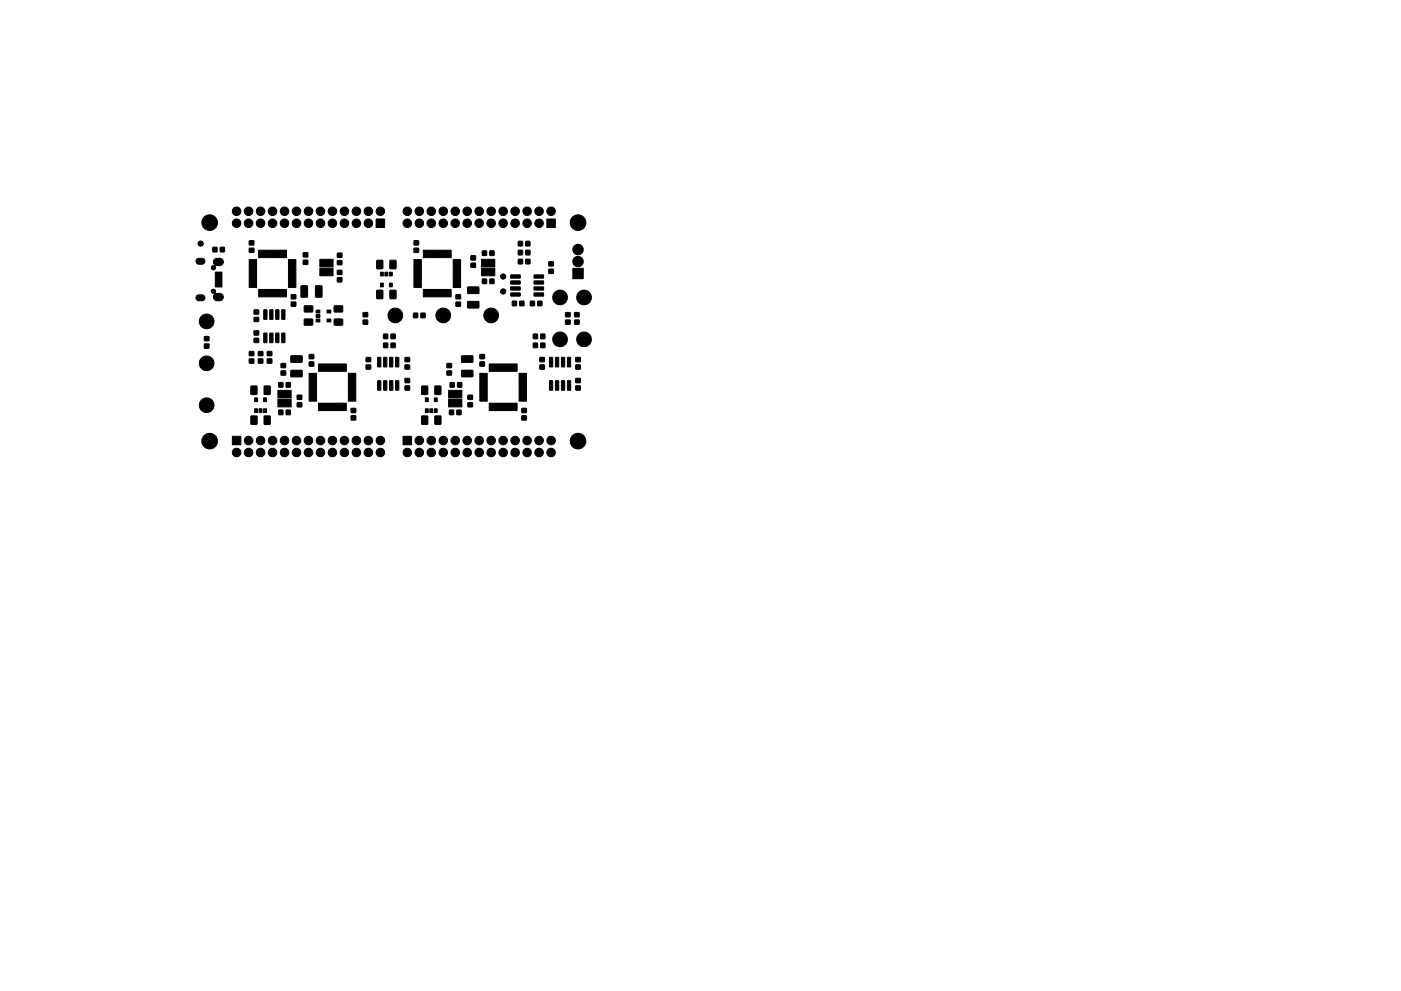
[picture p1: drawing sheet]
<svg xmlns="http://www.w3.org/2000/svg" width="297mm" height="210mm" viewBox="0 0 297 210" stroke-linecap="round" stroke-linejoin="round" font-family="sans-serif">
<g fill="#000" stroke="#000" stroke-width=".21">
<path d="M41.7 55l.4-.2h.8a.63 .63 0 0 1 .6 .6 .63 .63 0 0 1-.6 .7l-1-.1a.63 .63 0 0 1-.2-1zM45.1 52.5h.9v.9h-.9zM45.5 55l.4-.2h.7a.78 .78 0 0 1 .8 .8 .78 .78 0 0 1-.8 .8h-1a.47 .47 0 0 1 .1 .6 .47 .47 0 0 1-.6 .1 .47 .47 0 0 1-.2-.6l.7-.2a.96 .96 0 0 1-.1-1.3zM46.7 52.5h.9v.9h-.9zM52.9 52.7h.9v.8h-.9zM52.9 51.1h.9v.9h-.9zM52.8 55.1h1.6v5.9h-1.6zM54.8 53.1h5.9v1.5l-5.8 .1zM61.2 55.1h1.5v5.9h-1.5zM64.3 55.2h.9v.9h-.9zM64.3 53.6h.9v.9h-.9zM67.8 56.9h2.8v1.6h-2.8z"/>
<path d="M67.8 55h2.8v1.6h-2.8zM71.5 58.9h1v.9h-1zM71.5 57.4h1v.8h-1zM71.5 55.3h1v.9h-1zM71.5 53.7h1v.9h-1zM79.9 55.3h1.3l-.1 1.7h-1.2zM80.7 57.7h.6v.8h-.6zM79.7 46.5h1.8v1.8h-1.8zM81.6 57.7h.6v.8h-.6zM82.6 57.7h.6v.8h-.6zM82.7 55.3h1.3l-.1 1.7h-1.2zM87.8 52.7h.9v.8h-.9z"/>
<path d="M87.8 51.1h.9v.9h-.9zM87.8 55.1h1.5v5.9h-1.5zM89.8 53.1h5.8l.1 1.5-5.9 .1zM96.1 55.1h1.6l-.1 5.9h-1.5zM99.9 55.8h.9v.9h-.9zM99.9 54.3h.9v.8h-.9zM102.3 59.2h.9v1h-.9zM102.3 53.2h.9v1h-.9zM103.9 59.2h.8v1h-.8zM103.9 53.2h.8v1h-.8zM102.1 56.9h2.8v1.6h-2.8zM102.1 55h2.8v1.6h-2.8z"/>
<path d="M108.3 59.6h1.9l.1 .6-1.9 .1zM108.3 58.4l1.9-.1 .1 .6-1.9 .1zM109.9 55h.9v1h-.9zM109.9 53.1h.9v1h-.9zM109.9 51.2h.9v1h-.9zM111.5 55h.8v1h-.8zM111.5 53.1h.8v1h-.8zM111.5 51.2h.8v1h-.8zM113.2 59.6h2l.1 .6-2 .1zM113.2 58.4l2-.1 .1 .6-2 .1zM116.4 57.1h.9v.9h-.9zM116.4 55.5h.9v.9h-.9z"/>
<path d="M115.9 46.5h1.8v1.8h-1.8zM121.5 56.9h2.2v2.2h-2.2zM41.7 62.7l.4-.1h.8a.63 .63 0 0 1 .6 .6 .63 .63 0 0 1-.6 .6h-.8a.63 .63 0 0 1-.5-.4 .63 .63 0 0 1 .1-.7zM43.3 73h1v.9h-1zM43.3 71.4h1v.9h-1zM44.9 61.5a.51 .51 0 0 1 .7 .1 .51 .51 0 0 1 0 .7h1a.78 .78 0 0 1 .8 .7 .78 .78 0 0 1-.8 .8h-.6a.9 .9 0 0 1-.5-1.5 .5 .5 0 0 1-.6-.2 .5 .5 0 0 1 0-.6zM45.6 57.7h1.5v3.2h-1.5zM52.9 76.2h.9v.8h-.9zM52.9 74.6h.9v.9h-.9zM53.9 71.8h.9v.9h-.9zM53.9 70.2h.9v.9h-.9zM53.9 67.3h.9v.9h-.9z"/>
<path d="M53.9 65.8h.9v.8h-.9zM54.8 61.4h5.9v1.6h-5.8zM54.8 76.2h.9v.8h-.9zM54.8 74.6h.9v.9h-.9zM55.9 70.7h.7l-.1 2-.6-.1zM55.9 65.7l.7 .1-.1 2-.6-.1zM56.7 76.2h.9v.8h-.9zM56.7 74.6h.9v.9h-.9zM57.2 70.7h.7l-.1 2-.6-.1zM57.2 65.7l.7 .1-.1 2-.6-.1zM58.5 70.7h.6v2l-.6-.1zM58.5 65.7l.6 .1v2l-.6-.1z"/>
<path d="M59.8 70.7h.6l-.1 2-.6-.1zM59.8 65.7l.6 .1-.1 2-.6-.1zM59.6 78.7h.9v.9h-.9zM59.6 77.1h.9v.9h-.9zM61.8 64.1h.9v.9h-.9zM61.8 62.5h.9v.9h-.9zM61.7 78.6h2.3l.1 1.3h-2.4zM61.7 75.5h2.3l.1 1.3-2.4 .1zM63.8 60.7h1.4l-.1 2.3h-1.3zM64.5 67.7h1.7l.1 1.2-1.7 .1zM64.5 64.9h1.7l.1 1.2-1.7 .1zM65.6 76.8h.9v.9h-.9z"/>
<path d="M65.6 75.2h.9v.9h-.9zM65.5 79.2h1.6v5.9h-1.6zM67 67.7h.8v.6h-.8zM67 66.7h.8v.7h-.8zM67 65.8h.8v.6h-.8zM67.5 77.2h5.9v1.6h-5.8zM66.9 60.7h1.4l-.1 2.3h-1.3zM69.3 67.7h.8v.6h-.8zM69.3 65.8h.8v.6h-.8zM70.9 67.7h1.7v1.2l-1.7 .1zM70.9 64.9h1.7v1.2l-1.7 .1zM73.9 79.2h1.5v5.9h-1.5z"/>
<path d="M77 67.9h.9v.9h-.9zM77 66.3h.9v.9h-.9zM77.6 77.4h1v.9h-1zM77.6 75.9h1v.8h-1zM80.1 75.8l.7 .1-.1 2-.6-.1zM79.9 61.6h1.3l-.1 1.8-1.2-.1zM80.7 60.1h.6v.8h-.6zM81.4 75.8l.6 .1-.1 2-.6-.1zM81.3 72.8h.9v.9h-.9zM81.3 70.9h.9v.9h-.9zM82.6 60.1h.6v.8h-.6zM82.6 75.8l.7 .1-.1 2-.6-.1z"/>
<path d="M82.9 72.8h.9v.9h-.9zM82.9 70.9h.9v.9h-.9zM82.7 61.6h1.3l-.1 1.8-1.2-.1zM83.9 75.8l.7 .1-.1 2-.6-.1zM85.9 77.4h.9v.9h-.9zM85.9 75.9h.9v.8h-.9zM87.7 66.5h.8v.9h-.8zM89.3 66.5h.8v.9h-.8zM89.8 61.4h5.8l.1 1.6h-5.9zM94.8 78.7h.9v.9h-.9zM94.8 77.1h.9v.9h-.9zM96.7 64.1h.9v.9h-.9z"/>
<path d="M96.7 62.5h.9v.9h-.9zM97.9 78.6h2.3l.1 1.3h-2.4zM97.9 75.5h2.3l.1 1.3-2.4 .1zM99.2 64h2.3v1.3h-2.3zM99.2 60.9h2.3v1.3l-2.3 .1zM101.8 76.8h.9v.9h-.9zM101.8 75.2h.9v.9h-.9zM101.7 79.2h1.6v5.9h-1.6zM103.7 77.2h5.9v1.6h-5.8zM108.6 63.9h.9v1h-.9zM108.3 62.2l1.9-.1 .1 .6-1.9 .1zM108.3 60.9h1.9l.1 .6-1.9 .1z"/>
<path d="M110.2 63.9h.9v1h-.9zM110.1 79.2h1.5v5.9h-1.5zM112.4 63.9h.9v1h-.9zM113.1 72.8h.8v.9h-.8zM113.1 70.9h.8v.9h-.8zM114 63.9h.9v1h-.9zM113.2 62.2l2-.1 .1 .6-2 .1zM113.2 60.9h2l.1 .6-2 .1zM114.5 77.4h.9v.9h-.9zM114.5 75.9h.9v.8h-.9zM114.7 72.8h.8v.9h-.8zM114.7 70.9h.8v.9h-.8z"/>
<path d="M116.5 75.8l.7 .1-.1 2-.6-.1zM117.8 75.8l.7 .1-.1 2-.6-.1zM119.1 75.8l.6 .1-.1 2-.6-.1zM119.9 67.9h1v.9h-1zM119.9 66.3h1v.9h-1zM120.3 75.8l.7 .1-.1 2-.6-.1zM121.8 67.9h1v.9h-1zM121.8 66.3h1v.9h-1zM122.1 77.4h.9v.9h-.9zM122.1 75.9h.9v.8h-.9zM49.3 92.6h1.8v1.8h-1.8zM53.2 88.3h1.3l-.1 1.7h-1.2z"/>
<path d="M53.2 81.9l1.3 .1-.1 1.7-1.2-.1zM54 86.7h.6v.8h-.6zM54 84.4h.6v.8h-.6zM54.9 86.7h.7v.8h-.7zM55.9 86.7h.6v.8h-.6zM55.9 84.4h.6v.8h-.6zM56 88.3h1.3l-.1 1.7h-1.2zM56 81.9l1.3 .1-.1 1.7-1.2-.1zM59.1 87h.9v1h-.9zM59.1 81.2h.9v.9h-.9zM60.7 87h.8v1h-.8zM60.7 81.2h.8v.9h-.8z"/>
<path d="M58.9 84.7h2.8v1.6h-2.8zM58.9 82.8h2.8v1.6h-2.8zM63 85.4h1v.9h-1zM63 83.9h1v.8h-1zM67.5 85.5h5.9v1.6h-5.8zM74.5 88.2h.9v.9h-.9zM74.5 86.7h.9v.8h-.9zM80.1 80.8h.7l-.1 2-.6-.1zM81.4 80.8h.6l-.1 2-.6-.1zM82.6 80.8h.7l-.1 2-.6-.1zM83.9 80.8h.7l-.1 2-.6-.1zM85.9 81.9h.9v.9h-.9z"/>
<path d="M85.9 80.3h.9v.9h-.9zM85.5 92.6h1.8v1.8h-1.8zM89.4 88.3h1.3l-.1 1.7h-1.2zM89.4 81.9l1.3 .1-.1 1.7-1.2-.1zM90.2 86.7h.6v.8h-.6zM90.2 84.4h.6v.8h-.6zM91.1 86.7h.6v.8h-.6zM92.1 86.7h.6v.8h-.6zM92.1 84.4h.6v.8h-.6zM92.2 88.3h1.3l-.1 1.7h-1.2zM92.2 81.9l1.3 .1-.1 1.7-1.2-.1zM95.3 87h.9v1h-.9z"/>
<path d="M95.5 81.2h.8v.9h-.8zM96.9 87h.8v1h-.8zM97 81.2h.9v.9h-.9zM95.1 84.7h2.8v1.6h-2.8zM95.1 82.8h2.8v1.6h-2.8zM99.2 85.4h1v.9h-1zM99.2 83.9h1v.8h-1zM103.7 85.5h5.9v1.6h-5.8zM110.7 88.2h.9v.9h-.9zM110.7 86.7h.9v.8h-.9zM116.5 80.8h.7l-.1 2-.6-.1zM117.8 80.8h.7l-.1 2-.6-.1z"/>
<path d="M119.1 80.8h.6l-.1 2-.6-.1zM120.3 80.8h.7l-.1 2-.6-.1zM122.1 81.9h.9v.9h-.9zM122.1 80.3h.9v.9h-.9z"/>
<circle cx="42.5" cy="51.7" r=".55"/>
<circle cx="44.4" cy="47.2" r="1.66"/>
<circle cx="50.2" cy="44.8" r=".9"/>
<circle cx="50.2" cy="47.4" r=".9"/>
<circle cx="52.7" cy="44.8" r=".9"/>
<circle cx="52.7" cy="47.4" r=".9"/>
<circle cx="55.2" cy="44.8" r=".9"/>
<circle cx="55.2" cy="47.4" r=".9"/>
<circle cx="57.8" cy="44.8" r=".9"/>
<circle cx="57.8" cy="47.4" r=".9"/>
<circle cx="60.3" cy="44.8" r=".9"/>
<circle cx="60.3" cy="47.4" r=".9"/>
<circle cx="62.9" cy="44.8" r=".9"/>
<circle cx="62.9" cy="47.4" r=".9"/>
<circle cx="65.4" cy="44.8" r=".9"/>
<circle cx="65.4" cy="47.4" r=".9"/>
<circle cx="67.9" cy="44.8" r=".9"/>
<circle cx="67.9" cy="47.4" r=".9"/>
<circle cx="70.5" cy="44.8" r=".9"/>
<circle cx="70.5" cy="47.4" r=".9"/>
<circle cx="73" cy="44.8" r=".9"/>
<circle cx="73" cy="47.4" r=".9"/>
<circle cx="75.6" cy="44.8" r=".9"/>
<circle cx="75.6" cy="47.4" r=".9"/>
<circle cx="78.1" cy="44.8" r=".9"/>
<circle cx="78.1" cy="47.4" r=".9"/>
<circle cx="80.6" cy="44.8" r=".9"/>
<circle cx="86.4" cy="44.8" r=".9"/>
<circle cx="86.4" cy="47.4" r=".9"/>
<circle cx="88.9" cy="44.8" r=".9"/>
<circle cx="88.9" cy="47.4" r=".9"/>
<circle cx="91.4" cy="44.8" r=".9"/>
<circle cx="91.4" cy="47.4" r=".9"/>
<circle cx="94" cy="44.8" r=".9"/>
<circle cx="94" cy="47.4" r=".9"/>
<circle cx="96.5" cy="44.8" r=".9"/>
<circle cx="96.5" cy="47.4" r=".9"/>
<circle cx="99.1" cy="44.8" r=".9"/>
<circle cx="99.1" cy="47.4" r=".9"/>
<circle cx="101.6" cy="44.8" r=".9"/>
<circle cx="101.6" cy="47.4" r=".9"/>
<circle cx="104.1" cy="44.8" r=".9"/>
<circle cx="104.1" cy="47.4" r=".9"/>
<circle cx="106.7" cy="44.8" r=".9"/>
<circle cx="106.7" cy="58.7" r=".55"/>
<circle cx="106.7" cy="47.4" r=".9"/>
<circle cx="109.2" cy="44.8" r=".9"/>
<circle cx="109.2" cy="47.4" r=".9"/>
<circle cx="111.8" cy="44.8" r=".9"/>
<circle cx="111.8" cy="47.4" r=".9"/>
<circle cx="114.3" cy="44.8" r=".9"/>
<circle cx="114.3" cy="47.4" r=".9"/>
<circle cx="116.8" cy="44.8" r=".9"/>
<circle cx="122.6" cy="47.2" r="1.66"/>
<circle cx="122.6" cy="55.5" r="1.1"/>
<circle cx="122.6" cy="53" r="1.1"/>
<circle cx="43.8" cy="68.2" r="1.56"/>
<circle cx="43.8" cy="77.1" r="1.56"/>
<circle cx="83.8" cy="66.9" r="1.56"/>
<circle cx="94" cy="66.9" r="1.56"/>
<circle cx="104.1" cy="66.9" r="1.56"/>
<circle cx="106.7" cy="61.8" r=".55"/>
<circle cx="118.7" cy="72" r="1.56"/>
<circle cx="118.7" cy="63.1" r="1.56"/>
<circle cx="123.8" cy="72" r="1.56"/>
<circle cx="123.8" cy="63.1" r="1.56"/>
<circle cx="43.8" cy="86" r="1.56"/>
<circle cx="44.4" cy="93.6" r="1.66"/>
<circle cx="50.2" cy="96" r=".9"/>
<circle cx="52.7" cy="93.5" r=".9"/>
<circle cx="52.7" cy="96" r=".9"/>
<circle cx="55.2" cy="93.5" r=".9"/>
<circle cx="55.2" cy="96" r=".9"/>
<circle cx="57.8" cy="93.5" r=".9"/>
<circle cx="57.8" cy="96" r=".9"/>
<circle cx="60.3" cy="93.5" r=".9"/>
<circle cx="60.3" cy="96" r=".9"/>
<circle cx="62.9" cy="93.5" r=".9"/>
<circle cx="62.9" cy="96" r=".9"/>
<circle cx="65.4" cy="93.5" r=".9"/>
<circle cx="65.4" cy="96" r=".9"/>
<circle cx="67.9" cy="93.5" r=".9"/>
<circle cx="67.9" cy="96" r=".9"/>
<circle cx="70.5" cy="93.5" r=".9"/>
<circle cx="70.5" cy="96" r=".9"/>
<circle cx="73" cy="93.5" r=".9"/>
<circle cx="73" cy="96" r=".9"/>
<circle cx="75.6" cy="93.5" r=".9"/>
<circle cx="75.6" cy="96" r=".9"/>
<circle cx="78.1" cy="93.5" r=".9"/>
<circle cx="78.1" cy="96" r=".9"/>
<circle cx="80.6" cy="93.5" r=".9"/>
<circle cx="80.6" cy="96" r=".9"/>
<circle cx="86.4" cy="96" r=".9"/>
<circle cx="88.9" cy="93.5" r=".9"/>
<circle cx="88.9" cy="96" r=".9"/>
<circle cx="91.4" cy="93.5" r=".9"/>
<circle cx="91.4" cy="96" r=".9"/>
<circle cx="94" cy="93.5" r=".9"/>
<circle cx="94" cy="96" r=".9"/>
<circle cx="96.5" cy="93.5" r=".9"/>
<circle cx="96.5" cy="96" r=".9"/>
<circle cx="99.1" cy="93.5" r=".9"/>
<circle cx="99.1" cy="96" r=".9"/>
<circle cx="101.6" cy="93.5" r=".9"/>
<circle cx="101.6" cy="96" r=".9"/>
<circle cx="104.1" cy="93.5" r=".9"/>
<circle cx="104.1" cy="96" r=".9"/>
<circle cx="106.7" cy="93.5" r=".9"/>
<circle cx="106.7" cy="96" r=".9"/>
<circle cx="109.2" cy="93.5" r=".9"/>
<circle cx="109.2" cy="96" r=".9"/>
<circle cx="111.8" cy="93.5" r=".9"/>
<circle cx="111.8" cy="96" r=".9"/>
<circle cx="114.3" cy="93.5" r=".9"/>
<circle cx="114.3" cy="96" r=".9"/>
<circle cx="116.8" cy="93.5" r=".9"/>
<circle cx="116.8" cy="96" r=".9"/>
<circle cx="122.6" cy="93.6" r="1.66"/>
</g>
</svg>
